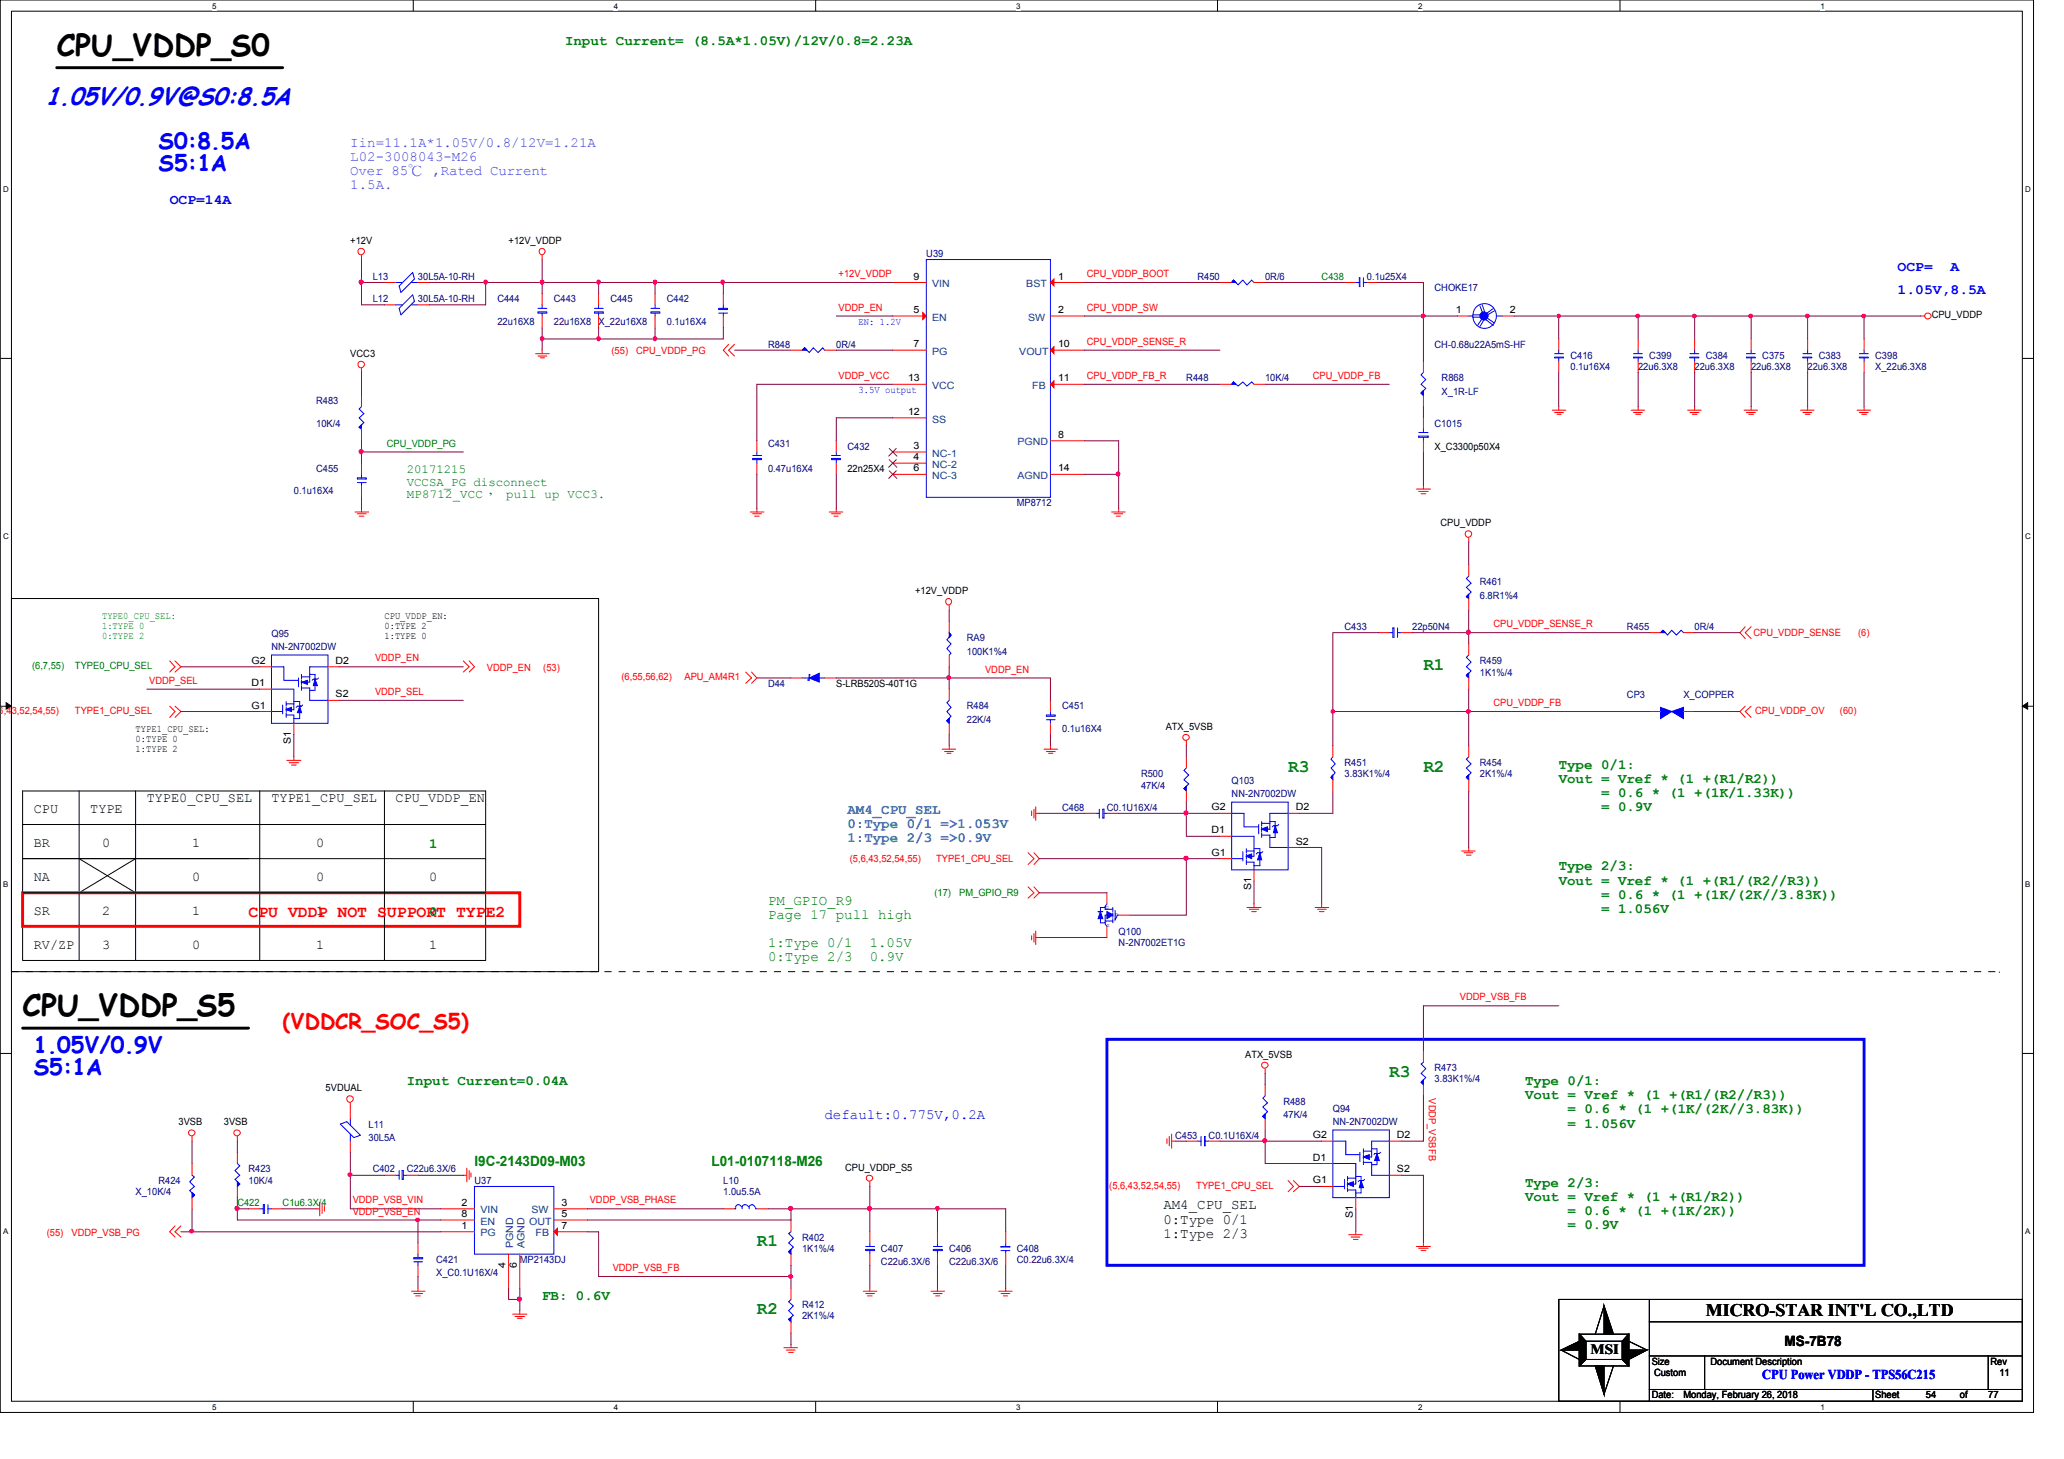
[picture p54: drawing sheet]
<svg xmlns="http://www.w3.org/2000/svg" width="297mm" height="210mm" viewBox="0 0 297 210" stroke-linecap="round" stroke-linejoin="round" font-family="sans-serif">
<defs><g id="words">
<g font-size="4.3">
<text x="8.2" y="8">CPU_VDDP_S0</text>
<text x="3.3" y="146.2">CPU_VDDP_S5</text>
</g>
<text font-size="3.6" fill="#00f" x="6.6" y="15.1">1.05V/0.9V@S0:8.5A</text>
<g font-size="3.2" fill="#00f">
<text x="22.8" y="21.4">S0:8.5A</text>
<text x="22.8" y="24.6">S5:1A</text>
<text x="4.9" y="151.5">1.05V/0.9V</text>
<text x="4.9" y="154.7">S5:1A</text>
</g>
<text font-size="3" fill="#f00" x="40.7" y="148.1">(VDDCR_SOC_S5)</text>
<g font-size="2.5" fill="#008000">
<text x="204.8" y="96.4">R1</text>
<text x="185.4" y="111">R3</text>
<text x="204.8" y="111">R2</text>
<text x="199.9" y="154.9">R3</text>
<text x="108.9" y="179.3">R1</text>
<text x="108.9" y="189.1">R2</text>
</g>
<text font-size="2.5" x="245.5" y="189.3">MICRO-STAR INT'L CO.,LTD</text>
<text font-size="2.4" fill="#f00" x="35.8" y="132">CPU VDDP NOT SUPPORT TYPE2</text>
<g font-size="2" fill="#008000">
<text x="81.3" y="6.5">Input Current= (8.5A*1.05V)/12V/0.8=2.23A</text>
<text x="224.3" y="110.6">Type 0/1:</text>
<text x="224.3" y="112.6">Vout = Vref * (1 +(R1/R2))</text>
<text x="230.4" y="114.6">= 0.6 * (1 +(1K/1.33K))</text>
<text x="230.4" y="116.7">= 0.9V</text>
<text x="61.8" y="122">1</text>
<text x="224.3" y="125.2">Type 2/3:</text>
<text x="61.8" y="131.7">0</text>
<text x="110.5" y="130.1">PM_GPIO_R9</text>
<text x="224.3" y="127.3">Vout = Vref * (1 +(R1/(R2//R3))</text>
<text x="230.4" y="129.3">= 0.6 * (1 +(1K/(2K//3.83K))</text>
<text x="230.4" y="131.3">= 1.056V</text>
<text x="110.5" y="132.2">Page 17 pull high</text>
<text x="110.5" y="136.2">1:Type 0/1</text>
<text x="125.2" y="136.2">1.05V</text>
<text x="110.5" y="138.3">0:Type 2/3</text>
<text x="125.2" y="138.3">0.9V</text>
<text x="58.5" y="156.1">Input Current=0.04A</text>
<text x="219.5" y="156.1">Type 0/1:</text>
<text x="219.5" y="158.2">Vout = Vref * (1 +(R1/(R2//R3))</text>
<text x="225.6" y="160.2">= 0.6 * (1 +(1K/(2K//3.83K))</text>
<text x="68.3" y="167.7">I9C-2143D09-M03</text>
<text x="102.4" y="167.7">L01-0107118-M26</text>
<text x="225.6" y="162.2">= 1.056V</text>
<text x="219.5" y="170.8">Type 2/3:</text>
<text x="219.5" y="172.8">Vout = Vref * (1 +(R1/R2))</text>
<text x="225.6" y="174.8">= 0.6 * (1 +(1K/2K))</text>
<text x="225.6" y="176.9">= 0.9V</text>
<text x="78" y="187">FB: 0.6V</text>
</g>
<g font-size="2" fill="#0080ff">
<text x="50.4" y="21.2">Iin=11.1A*1.05V/0.8/12V=1.21A</text>
<text x="50.4" y="23.2">L02-3008043-M26</text>
<text x="50.4" y="25.2">Over 85℃ ,Rated Current</text>
<text x="50.4" y="27.3">1.5A.</text>
</g>
<g font-size="2" fill="#00f">
<text x="24.4" y="29.3">OCP=14A</text>
<text x="273.1" y="39">OCP=</text>
<text x="280.7" y="39">A</text>
<text x="273.1" y="42.3">1.05V,8.5A</text>
<text x="118.7" y="161">default:0.775V,0.2A</text>
</g>
<g font-size="2" fill="#0080c0">
<text x="122" y="117.1">AM4_CPU_SEL</text>
<text x="122" y="119.1">0:Type 0/1 =&gt;1.053V</text>
<text x="122" y="121.2">1:Type 2/3 =&gt;0.9V</text>
</g>
<g font-size="2">
<text x="167.4" y="174">AM4_CPU_SEL</text>
<text x="167.4" y="176">0:Type 0/1</text>
<text x="167.4" y="178.1">1:Type 2/3</text>
<text x="228.9" y="194.7">MSI</text>
<text x="256.8" y="193.7">MS-7B78</text>
</g>
<g font-size="1.9">
<text x="4.9" y="117">CPU</text>
<text x="13" y="117">TYPE</text>
<text x="21.1" y="115.4">TYPE0_CPU_SEL</text>
<text x="39.1" y="115.4">TYPE1_CPU_SEL</text>
<text x="56.9" y="115.4">CPU_VDDP_EN</text>
<text x="4.9" y="121.9">BR</text>
<text x="14.7" y="121.9">0</text>
<text x="27.6" y="121.9">1</text>
<text x="45.5" y="121.9">0</text>
<text x="4.9" y="131.7">SR</text>
<text x="4.9" y="126.7">NA</text>
<text x="14.7" y="131.7">2</text>
<text x="27.6" y="126.7">0</text>
<text x="27.6" y="131.7">1</text>
<text x="45.5" y="131.7">1</text>
<text x="45.5" y="126.7">0</text>
<text x="61.8" y="126.7">0</text>
<text x="4.9" y="136.5">RV/ZP</text>
<text x="14.7" y="136.5">3</text>
<text x="27.6" y="136.5">0</text>
<text x="45.5" y="136.5">1</text>
<text x="61.8" y="136.5">1</text>
</g>
<text font-size="1.9" fill="#00f" x="253.6" y="198.4">CPU Power VDDP - TPS56C215</text>
<g font-size="1.8" fill="#008000">
<text x="58.5" y="68.1">20171215</text>
<text x="58.5" y="69.9">VCCSA_PG disconnect</text>
<text x="58.5" y="71.6">MP8712_VCC， pull up VCC3.</text>
</g>
<g font-size="1.4">
<text x="50.4" y="35.1">+12V</text>
<text x="73.2" y="35.1">+12V_VDDP</text>
<text x="131.4" y="40.2">9</text>
<text x="152.3" y="40.2">1</text>
<text x="131.4" y="45">5</text>
<text x="152.3" y="45">2</text>
<text x="209.5" y="45">1</text>
<text x="217.3" y="45">2</text>
<text x="278" y="45.8">CPU_VDDP</text>
<text x="50.4" y="51.3">VCC3</text>
<text x="131.4" y="50">7</text>
<text x="152.3" y="50">10</text>
<text x="130.7" y="54.9">13</text>
<text x="130.7" y="59.7">12</text>
<text x="152.3" y="54.9">11</text>
<text x="131.4" y="64.6">3</text>
<text x="152.3" y="63">8</text>
<text x="206.5" y="64.7">X_C3300p50X4</text>
<text x="122" y="67.9">22n25X4</text>
<text x="131.4" y="66.2">4</text>
<text x="131.4" y="67.8">6</text>
<text x="152.3" y="67.8">14</text>
<text x="207.3" y="75.7">CPU_VDDP</text>
<text x="55.3" y="89.1">CPU_VDDP_EN:</text>
<text x="131.7" y="85.4">+12V_VDDP</text>
<text x="36.2" y="95.5">G2</text>
<text x="48.3" y="95.5">D2</text>
<text x="55.3" y="90.5">0:TYPE 2</text>
<text x="55.3" y="91.9">1:TYPE 0</text>
<text x="36.2" y="98.7">D1</text>
<text x="36.2" y="101.9">G1</text>
<text x="48.3" y="100.3">S2</text>
<text x="120.4" y="98.8">S-LRB520S-40T1G</text>
<text x="19.5" y="105.3">TYPE1_CPU_SEL:</text>
<text x="19.5" y="106.8">0:TYPE 0</text>
<text x="41.9" y="107" transform="rotate(-90 41.9 107)">S1</text>
<text x="167.8" y="105">ATX_5VSB</text>
<text x="19.5" y="108.2">1:TYPE 2</text>
<text x="174.4" y="116.6">G2</text>
<text x="174.4" y="119.9">D1</text>
<text x="186.5" y="116.6">D2</text>
<text x="174.4" y="123.1">G1</text>
<text x="186.5" y="121.5">S2</text>
<text x="180" y="128.1" transform="rotate(-90 180 128.1)">S1</text>
<text x="179.2" y="152.1">ATX_5VSB</text>
<text x="25.7" y="161.9">3VSB</text>
<text x="32.2" y="161.9">3VSB</text>
<text x="46.9" y="157">5VDUAL</text>
<text x="188.9" y="163.7">G2</text>
<text x="188.9" y="167">D1</text>
<text x="201" y="163.7">D2</text>
<text x="66.4" y="173.5">2</text>
<text x="80.8" y="173.5">3</text>
<text x="121.6" y="168.4">CPU_VDDP_S5</text>
<text x="188.9" y="170.3">G1</text>
<text x="201" y="168.7">S2</text>
<text x="66.4" y="175.1">8</text>
<text x="66.4" y="176.8">1</text>
<text x="80.8" y="175.1">5</text>
<text x="80.8" y="176.8">7</text>
<text x="194.7" y="175.3" transform="rotate(-90 194.7 175.3)">S1</text>
<text x="72.8" y="182.4" transform="rotate(-90 72.8 182.4)">4</text>
<text x="74.4" y="182.4" transform="rotate(-90 74.4 182.4)">6</text>
<text x="237.7" y="196.3">Size</text>
<text x="238" y="198">Custom</text>
<text x="246.2" y="196.3">Document Description</text>
<text x="286.5" y="196.3">Rev</text>
<text x="287.7" y="198">11</text>
<text x="237.7" y="201.2">Date:</text>
<text x="242.3" y="201.2">Monday, February 26, 2018</text>
<text x="269.9" y="201.2">Sheet</text>
<text x="277.2" y="201.2">54</text>
<text x="282.1" y="201.2">of</text>
<text x="286.1" y="201.2">77</text>
</g>
<g font-size="1.4" fill="#000080">
<text x="53.6" y="40.3">L13</text>
<text x="60.2" y="40.3">30L5A-10-RH</text>
<text x="133.3" y="37">U39</text>
<text x="172.3" y="40.3">R450</text>
<text x="182.1" y="40.3">0R/6</text>
<text x="196.7" y="40.3">0.1u25X4</text>
<text x="206.5" y="41.9">CHOKE17</text>
<text x="53.6" y="43.5">L12</text>
<text x="60.2" y="43.5">30L5A-10-RH</text>
<text x="71.6" y="43.5">C444</text>
<text x="71.6" y="46.7">22u16X8</text>
<text x="79.7" y="43.5">C443</text>
<text x="79.7" y="46.7">22u16X8</text>
<text x="86.1" y="46.7">X_22u16X8</text>
<text x="87.8" y="43.5">C445</text>
<text x="96" y="43.5">C442</text>
<text x="96" y="46.7">0.1u16X4</text>
<text x="110.5" y="50">R848</text>
<text x="120.3" y="50">0R/4</text>
<text x="206.5" y="50">CH-0.68u22A5mS-HF</text>
<text x="226" y="51.6">C416</text>
<text x="226" y="53.3">0.1u16X4</text>
<text x="235.8" y="53.3">22u6.3X8</text>
<text x="237.4" y="51.6">C399</text>
<text x="243.9" y="53.3">22u6.3X8</text>
<text x="245.5" y="51.6">C384</text>
<text x="252" y="53.3">22u6.3X8</text>
<text x="253.6" y="51.6">C375</text>
<text x="260.1" y="53.3">22u6.3X8</text>
<text x="261.7" y="51.6">C383</text>
<text x="269.9" y="51.6">C398</text>
<text x="269.9" y="53.3">X_22u6.3X8</text>
<text x="45.5" y="58.2">R483</text>
<text x="170.7" y="54.9">R448</text>
<text x="182.1" y="54.9">10K/4</text>
<text x="207.5" y="54.9">R868</text>
<text x="207.5" y="56.8">X_1R-LF</text>
<text x="45.5" y="61.4">10K/4</text>
<text x="110.5" y="64.3">C431</text>
<text x="122" y="64.7">C432</text>
<text x="206.5" y="61.4">C1015</text>
<text x="42.3" y="71.1">0.1u16X4</text>
<text x="45.5" y="67.9">C455</text>
<text x="110.5" y="67.9">0.47u16X4</text>
<text x="146.3" y="72.8">MP8712</text>
<text x="213" y="84.2">R461</text>
<text x="213" y="86.1">6.8R1%4</text>
<text x="39.1" y="91.6">Q95</text>
<text x="39.1" y="93.6">NN-2N7002DW</text>
<text x="139.1" y="92.3">RA9</text>
<text x="139.1" y="94.2">100K1%4</text>
<text x="193.5" y="90.7">C433</text>
<text x="203.2" y="90.7">22p50N4</text>
<text x="213" y="95.5">R459</text>
<text x="234.1" y="90.7">R455</text>
<text x="243.9" y="90.7">0R/4</text>
<text x="110.5" y="98.8">D44</text>
<text x="213" y="97.2">1K1%/4</text>
<text x="234.1" y="100.4">CP3</text>
<text x="242.3" y="100.4">X_COPPER</text>
<text x="139.1" y="102">R484</text>
<text x="139.1" y="104">22K/4</text>
<text x="152.9" y="102">C451</text>
<text x="152.9" y="105.3">0.1u16X4</text>
<text x="164.2" y="111.8">R500</text>
<text x="164.2" y="113.5">47K/4</text>
<text x="177.2" y="112.8">Q103</text>
<text x="193.5" y="110.2">R451</text>
<text x="193.5" y="111.8">3.83K1%/4</text>
<text x="213" y="110.2">R454</text>
<text x="213" y="111.8">2K1%/4</text>
<text x="152.9" y="116.7">C468</text>
<text x="159.3" y="116.7">C0.1U16X/4</text>
<text x="177.2" y="114.7">NN-2N7002DW</text>
<text x="161" y="134.5">Q100</text>
<text x="161" y="136.1">N-2N7002ET1G</text>
<text x="206.5" y="154.1">R473</text>
<text x="206.5" y="155.7">3.83K1%/4</text>
<text x="184.7" y="158.9">R488</text>
<text x="184.7" y="160.9">47K/4</text>
<text x="191.8" y="159.9">Q94</text>
<text x="191.8" y="161.9">NN-2N7002DW</text>
<text x="53" y="162.2">L11</text>
<text x="53" y="164.2">30L5A</text>
<text x="169.1" y="163.8">C453</text>
<text x="173.9" y="163.8">C0.1U16X/4</text>
<text x="19.5" y="172">X_10K/4</text>
<text x="22.8" y="170.3">R424</text>
<text x="35.8" y="168.7">R423</text>
<text x="35.8" y="170.3">10K/4</text>
<text x="53.6" y="168.7">C402</text>
<text x="58.5" y="168.7">C22u6.3X/6</text>
<text x="68.3" y="170.3">U37</text>
<text x="104.1" y="170.3">L10</text>
<text x="104.1" y="172">1.0u5.5A</text>
<text x="115.4" y="178.5">R402</text>
<text x="62.8" y="181.7">C421</text>
<text x="62.8" y="183.6">X_C0.1U16X/4</text>
<text x="74.8" y="181.7">MP2143DJ</text>
<text x="115.4" y="180.1">1K1%/4</text>
<text x="126.8" y="180.1">C407</text>
<text x="126.8" y="182">C22u6.3X/6</text>
<text x="136.6" y="180.1">C406</text>
<text x="136.6" y="182">C22u6.3X/6</text>
<text x="146.3" y="180.1">C408</text>
<text x="146.3" y="181.7">C0.22u6.3X/4</text>
<text x="115.4" y="188.2">R412</text>
<text x="115.4" y="189.8">2K1%/4</text>
</g>
<g font-size="1.4" fill="#f00">
<text x="120.7" y="39.9">+12V_VDDP</text>
<text x="156.4" y="39.9">CPU_VDDP_BOOT</text>
<text x="120.7" y="44.7">VDDP_EN</text>
<text x="156.4" y="44.7">CPU_VDDP_SW</text>
<text x="88" y="51">(55)</text>
<text x="91.6" y="51">CPU_VDDP_PG</text>
<text x="156.4" y="49.6">CPU_VDDP_SENSE_R</text>
<text x="120.7" y="54.5">VDDP_VCC</text>
<text x="156.4" y="54.5">CPU_VDDP_FB_R</text>
<text x="188.9" y="54.5">CPU_VDDP_FB</text>
<text x="54" y="95.2">VDDP_EN</text>
<text x="214.9" y="90.3">CPU_VDDP_SENSE_R</text>
<text x="252.3" y="91.4">CPU_VDDP_SENSE</text>
<text x="267.4" y="91.4">(6)</text>
<text x="21.5" y="98.4">VDDP_SEL</text>
<text x="54" y="100">VDDP_SEL</text>
<text x="70.1" y="96.5">VDDP_EN</text>
<text x="78.2" y="96.5">(53)</text>
<text x="89.4" y="97.8">(6,55,56,62)</text>
<text x="98.5" y="97.8">APU_AM4R1</text>
<text x="141.8" y="96.8">VDDP_EN</text>
<text x="214.9" y="101.6">CPU_VDDP_FB</text>
<text x="-.5" y="102.7">,6,43,52,54,55)</text>
<text x="10.8" y="102.7">TYPE1_CPU_SEL</text>
<text x="252.6" y="102.7">CPU_VDDP_OV</text>
<text x="264.8" y="102.7">(60)</text>
<text x="122.3" y="124">(5,6,43,52,54,55)</text>
<text x="134.7" y="124">TYPE1_CPU_SEL</text>
<text x="210.1" y="143.9">VDDP_VSB_FB</text>
<text x="205.6" y="158" transform="rotate(90 205.6 158)">VDDP_VSBFB</text>
<text x="50.8" y="173.1">VDDP_VSB_VIN</text>
<text x="84.9" y="173.1">VDDP_VSB_PHASE</text>
<text x="159.6" y="171.1">(5,6,43,52,54,55)</text>
<text x="172.2" y="171.1">TYPE1_CPU_SEL</text>
<text x="6.7" y="177.8">(55)</text>
<text x="10.3" y="177.8">VDDP_VSB_PG</text>
<text x="50.8" y="174.8">VDDP_VSB_EN</text>
<text x="88.2" y="182.9">VDDP_VSB_FB</text>
</g>
<g font-size="1.4" fill="#004080">
<text x="134.2" y="41.3">VIN</text>
<text x="147.7" y="41.3">BST</text>
<text x="134.2" y="46.1">EN</text>
<text x="148" y="46.1">SW</text>
<text x="134.2" y="51.1">PG</text>
<text x="146.7" y="51.1">VOUT</text>
<text x="134.2" y="56">VCC</text>
<text x="148.5" y="56">FB</text>
<text x="134.2" y="60.8">SS</text>
<text x="134.2" y="65.7">NC-1</text>
<text x="146.4" y="64.1">PGND</text>
<text x="134.2" y="67.3">NC-2</text>
<text x="134.2" y="68.9">NC-3</text>
<text x="146.4" y="68.9">AGND</text>
<text x="69.1" y="174.6">VIN</text>
<text x="69.1" y="176.2">EN</text>
<text x="69.1" y="177.9">PG</text>
<text x="73.9" y="179.6" transform="rotate(-90 73.9 179.6)">PGND</text>
<text x="75.5" y="179.6" transform="rotate(-90 75.5 179.6)">AGND</text>
<text x="76.2" y="176.2">OUT</text>
<text x="76.5" y="174.6">SW</text>
<text x="77.1" y="177.9">FB</text>
</g>
<g font-size="1.4" fill="#008000">
<text x="190.2" y="40.3">C438</text>
<text x="55.7" y="64.3">CPU_VDDP_PG</text>
<text x="14.7" y="89.1">TYPE0_CPU_SEL:</text>
<text x="14.7" y="90.5">1:TYPE 0</text>
<text x="14.7" y="91.9">0:TYPE 2</text>
<text x="4.6" y="96.2">(6,7,55)</text>
<text x="10.8" y="96.2">TYPE0_CPU_SEL</text>
<text x="134.5" y="128.9">(17)</text>
<text x="138" y="128.9">PM_GPIO_R9</text>
<text x="34.2" y="173.6">C422</text>
<text x="40.7" y="173.6">C1u6.3X/4</text>
</g>
<g font-size="1.4" fill="#00f">
<text x="123.6" y="46.7">EN: 1.2V</text>
<text x="123.6" y="56.6">3.5V output</text>
</g>
<g font-size="1.1">
<text x="30.5" y="1.3">5</text>
<text x="88.3" y="1.3">4</text>
<text x="146.3" y="1.3">3</text>
<text x="204.1" y="1.3">2</text>
<text x="262" y="1.3">1</text>
<text x=".5" y="27.6">D</text>
<text x="291.5" y="27.6">D</text>
<text x=".5" y="77.6">C</text>
<text x="291.5" y="77.6">C</text>
<text x=".5" y="127.6">B</text>
<text x="291.5" y="127.6">B</text>
<text x=".5" y="177.5">A</text>
<text x="291.5" y="177.5">A</text>
<text x="30.5" y="202.9">5</text>
<text x="88.3" y="202.9">4</text>
<text x="146.3" y="202.9">3</text>
<text x="204.1" y="202.9">2</text>
<text x="262" y="202.9">1</text>
</g>
<g font-size=".8" fill="#00f">
<text x="159.1" y="130.8">D</text>
<text x="160.5" y="131.7">G</text>
<text x="159.3" y="133.4">S</text>
</g>
</g></defs>
<path d="M0 0h292.7v203.2h-292.7zM1.6 1.6h289.4v200h-289.4z" fill="none" stroke="#000" stroke-width=".14"/>
<g fill="#fff">
<path d="M30.5 .3h.6v1.2h-.6z"/>
<path d="M30.5 201.8h.6v1.3h-.6z"/>
</g>
<path d="M59.5 0v1.6M59.5 201.6v1.6" fill="none" stroke="#000" stroke-width=".14"/>
<g fill="#fff">
<path d="M88.3 .3h.6v1.2h-.6z"/>
<path d="M88.3 201.8h.6v1.3h-.6z"/>
</g>
<path d="M117.4 0v1.6M117.4 201.6v1.6" fill="none" stroke="#000" stroke-width=".14"/>
<g fill="#fff">
<path d="M146.3 .3h.6v1.2h-.6z"/>
<path d="M146.3 201.8h.6v1.3h-.6z"/>
</g>
<path d="M175.2 0v1.6M175.2 201.6v1.6" fill="none" stroke="#000" stroke-width=".14"/>
<g fill="#fff">
<path d="M204.1 .3h.6v1.2h-.6z"/>
<path d="M204.1 201.8h.6v1.3h-.6z"/>
</g>
<path d="M233.1 0v1.6M233.1 201.6v1.6" fill="none" stroke="#000" stroke-width=".14"/>
<g fill="#fff">
<path d="M262 .3h.6v1.2h-.6z"/>
<path d="M262 201.8h.6v1.3h-.6z"/>
<path d="M.5 26.6h.7v1.3h-.7z"/>
<path d="M291.5 26.6h.7v1.3h-.7z"/>
<path d="M.5 76.5h.7v1.3h-.7z"/>
<path d="M291.5 76.5h.7v1.3h-.7z"/>
</g>
<path d="M0 51.6h1.6M291 51.6h1.7" fill="none" stroke="#000" stroke-width=".14"/>
<g fill="#fff">
<path d="M.5 126.6h.6v1.2h-.6z"/>
<path d="M291.5 126.6h.6v1.2h-.6z"/>
</g>
<path d="M0 101.6h1.6M.9 101.1l.7 .5-.7 .4zM291 101.6h1.7M291 101.6l.8-.5v.9z" fill="none" stroke="#000" stroke-width=".14"/>
<path d="M.9 101.1l.7 .5-.7 .4zM291 101.6l.8-.5v.9z" fill="#000"/>
<g fill="#fff">
<path d="M.5 176.5h.6v1.3h-.6z"/>
<path d="M291.5 176.5h.6v1.3h-.6z"/>
</g>
<g fill="none" stroke="#000" stroke-width=".14">
<path d="M1.6 86.1h84.5v53.7h-84.5zM3.3 113.8h66.6v24.4h-66.6zM3.3 118.6h66.6M11.4 113.8v24.4M19.5 113.8v24.4M37.4 113.8v24.4M55.3 113.8v24.4M3.3 133.3h32.5M11.4 123.5l8.1 4.9M19.5 123.5l-8.1 4.9M35.8 123.5h-32.5h66.6M35.8 128.4h-32.5h66.6"/>
<path d="M0 151.6h1.6M291 151.6h1.7M224.3 186.9h66.7v14.7h-66.7zM224.7 194.2l2.6 1.4M224.7 194.2l2.6-1.2v1.2zM227.3 191.9h7.1v4.6h-7.1zM227.3 191.9l.9 1.1v2.6l-.9 .9zM227.3 191.9l.9 1.1M228.2 193h5.3v2.6h-5.3zM228.2 195.6l-.9 .9M229.6 196.5h1.2v4.1zM230.8 187.9l1.4 4h-1.4z"/>
<path d="M230.8 187.9l-1.2 4M232.2 196.5l-1.4 4.1M233.5 195.6l.9 .9M234.4 191.9v4.6l-.9-.9v-2.6zM234.4 191.9l-.9 1.1M234.4 194.2h2.6l-2.6 1.4zM234.4 193l2.6 1.2M237.4 190.2h53.6M237.4 186.9v14.7M237.4 199.9h53.6M237.4 195.1h53.6M245.3 195.1v4.8"/>
<path d="M269.5 199.9v1.7M286.1 195.1v4.8"/>
</g>
<path d="M1.6 139.8h286.1" fill="none" stroke="#000" stroke-width=".14" stroke-dasharray="1 1 1 1 1 1 1 1" stroke-linecap="butt"/>
<path d="M8.2 9.7h32.5M3.3 147.9h32.5" fill="none" stroke="#000" stroke-width=".42"/>
<path d="M3.3 128.4h71.5v4.9h-71.5z" fill="none" stroke="#f00" stroke-width=".42"/>
<path d="M159.3 149.5h109v32.5h-109z" fill="none" stroke="#00f" stroke-width=".42"/>
<g fill="none" stroke="#f00" stroke-width=".14">
<path d="M52 36.7v.6M78 36.7v.6M52 53v.6M77.1 50.9h1.9M77.4 51.2h1.3M77.8 51.5h.6M78 50.4v.5M104.9 49.5l-.8 .9 .8 .8M105.7 49.5l-.8 .9 .8 .8M128.5 40.6h4.8M223.4 59h1.9M223.7 59.4h1.3"/>
<path d="M224.1 59.6h.6M224.3 58.5v.5M234.7 59h2M235.1 59.4h1.2M235.4 59.6h.7M235.8 58.5v.5M242.9 59h1.9M243.2 59.4h1.3M243.5 59.6h.7M243.9 58.5v.5M251 59h1.9M251.3 59.4h1.3"/>
<path d="M251.7 59.6h.7M252 58.5v.5M259.1 59h2M259.5 59.4h1.2M259.8 59.6h.7M260.1 58.5v.5M267.3 59h1.9M267.6 59.4h1.3M267.9 59.6h.7M268.3 58.5v.5M276.4 45.5h.6M51.1 73.7h1.9"/>
<path d="M51.4 73.9h1.3M51.7 74.3h.7M52 73.2v.5M108 73.7h1.9M108.3 73.9h1.3M108.6 74.3h.7M108.9 73.2v.5M119.3 73.7h2M119.7 73.9h1.2M120 74.3h.6M120.4 73.2v.5M160 73.7h1.9"/>
<path d="M160.3 73.9h1.3M160.7 74.3h.5M161 73.2v.5M203.8 70.4h2.1M204.2 70.7h1.3M204.5 71h.7M204.9 69.9v.5M211.4 77.4v.6M24.4 95.1l.8 .8-.8 .8M25.2 95.1l.8 .8-.8 .8M66.7 95.1l.8 .8-.8 .8M67.5 95.1l.8 .8-.8 .8"/>
<path d="M107.3 96.7l.9 .8-.9 .8M108.2 96.7l.7 .8-.7 .8M136.6 87.1v.7M251.2 90.2l-.8 .8 .8 .9M252 90.2l-.8 .8 .8 .9M24.4 101.6l.8 .8-.8 .8M25.2 101.6l.8 .8-.8 .8M41.3 109.4h2M41.6 109.7h1.4M41.9 110.1h.7M42.3 108.9v.5M135.6 107.8h1.9"/>
<path d="M135.9 108.1h1.3M136.3 108.4h.6M136.6 107.3v.5M148.5 116.7v.7M148.8 116.4v1.3M149.1 117h.5M149.1 116.1v1.9M150.2 107.8h2M150.6 108.1h1.2M150.9 108.4h.6M151.2 107.3v.5M170.7 106.6v.7"/>
<path d="M251.2 101.6l-.8 .8 .8 .8M252 101.6l-.8 .8 .8 .8M148 122.7l.8 .8-.8 .9M148 127.6l.8 .8-.8 .8M148.5 134.6v.6M148.8 122.7l.8 .8-.8 .9M148.8 127.6l.8 .8-.8 .8M148.8 134.3v1.3M149.1 134.9h.5M149.1 133.9v2M179.5 130.6h2M179.8 130.8h1.3"/>
<path d="M180.1 131.2h.7M180.5 130.1v.5M189.3 130.6h1.9M189.6 130.8h1.3M189.9 131.2h.6M190.2 130.1v.5M210.4 122.4h1.9M210.7 122.7h1.3M211 123h.7M211.4 121.9v.5M50.4 158.7v.6M182.1 153.8v.6"/>
<path d="M25.2 176.4l-.8 .8 .8 .8M26 176.4l-.8 .8 .8 .8M27.6 163.5v.7M34.2 163.5v.7M45.5 173.9h.5M46 173v1.9M46.4 173.3v1.3M46.7 173.6v.6M66.7 169.1h.5M67.2 168.1v1.9M67.5 168.4v1.3M67.8 168.7v.6"/>
<path d="M125.2 170v.7M167.9 163.8v.7M168.3 163.5v1.3M168.6 164.2h.5M168.6 163.2v2M185.4 169.8l.7 .9-.7 .8M186.1 169.8l.9 .9-.9 .8M194.1 177.6h1.9M194.4 178h1.3M194.8 178.3h.7M195.1 177.2v.4M203.8 179.3h2.1"/>
<path d="M204.2 179.6h1.3M204.5 179.9h.7M204.9 178.8v.5M59.2 185.8h2M59.6 186.1h1.2M59.8 186.4h.7M60.2 185.3v.5M73.8 189.1h2M74.1 189.4h1.4M74.5 189.7h.6M74.8 188.6v.5M112.8 193.9h2"/>
<path d="M113.2 194.2h1.2M113.5 194.6h.7M113.8 193.5v.4M124.2 185.8h2M124.6 186.1h1.3M124.8 186.4h.7M125.2 185.3v.5M134 185.8h1.9M134.3 186.1h1.3M134.7 186.4h.6M134.9 185.3v.5M143.7 185.8h2"/>
<path d="M144.1 186.1h1.2M144.4 186.4h.6M144.7 185.3v.5"/>
<circle cx="52" cy="36.2" r=".48"/>
<circle cx="78" cy="36.2" r=".45"/>
<circle cx="52" cy="52.4" r=".48"/>
<circle cx="277.5" cy="45.5" r=".45"/>
<circle cx="211.3" cy="76.8" r=".48"/>
<circle cx="136.5" cy="86.6" r=".45"/>
<circle cx="170.7" cy="106.1" r=".45"/>
<circle cx="50.4" cy="158.1" r=".48"/>
<circle cx="182" cy="153.2" r=".45"/>
<circle cx="27.6" cy="163" r=".45"/>
<circle cx="34.1" cy="163" r=".45"/>
<circle cx="125.1" cy="169.5" r=".45"/>
</g>
<g fill="#000">
<path d="M224.7 194.2l2.6-1.2v1.2zM230.8 187.9l1.4 4h-1.4zM234.4 194.2h2.6l-2.6 1.4zM229.6 196.5h1.2v4.1z"/>
<path d="M227.3 191.9l.9 1.1v2.6l-.9 .9z" fill-rule="evenodd"/>
<path d="M227.3 191.9l.9 1.1v2.6l-.9 .9z" fill-rule="evenodd"/>
<path d="M227.3 191.9l.9 1.1v2.6l-.9 .9z" fill-rule="evenodd"/>
<path d="M234.4 191.9v4.6l-.9-.9v-2.6z" fill-rule="evenodd"/>
<path d="M234.4 191.9v4.6l-.9-.9v-2.6z" fill-rule="evenodd"/>
<path d="M234.4 191.9v4.6l-.9-.9v-2.6z" fill-rule="evenodd"/>
</g>
<path d="M133.3 37.3h17.9v34.2h-17.9z" fill="none" stroke="#00f" stroke-width=".14"/>
<path d="M132.8 45l.5 .5-.5 .5z" fill="#f00"/>
<path d="M128.5 45.5h4.8M128.5 50.4h4.8M128.5 55.3h4.8M132.8 45l.5 .5-.5 .5zM128.5 60.1h4.8M128.5 65h4.8M128.5 66.6h4.8M128.5 68.2h4.8" fill="none" stroke="#f00" stroke-width=".14"/>
<path d="M128 64.5l1.1 1.1M128 66.1l1.1 1.1M128 67.7l1.1 1.1M129 64.5l-1.1 1.1M129 66.1l-1.1 1.1M129 67.7l-1.1 1.1" fill="none" stroke="#804000" stroke-width=".14"/>
<path d="M151.2 40.6l.5-.5v1z" fill="#f00"/>
<path d="M151.2 40.6l.5-.5v1zM151.2 40.6h4.9M151.2 45.5h4.9" fill="none" stroke="#f00" stroke-width=".14"/>
<path d="M151.2 50.4l.5-.5v1z" fill="#f00"/>
<path d="M151.2 50.4l.5-.5v1zM151.2 50.4h4.9" fill="none" stroke="#f00" stroke-width=".14"/>
<path d="M151.2 55.3l.5-.5v1z" fill="#f00"/>
<path d="M151.2 55.3l.5-.5v1zM151.2 55.3h4.9M151.2 63.4h4.9M151.2 68.2h4.9M156.1 117h1.6M159.3 117h1.7M50.4 159.3v1.7M50.4 164.2v1.6" fill="none" stroke="#f00" stroke-width=".14"/>
<path d="M116.5 97.2v-.2v.9h-.2v-.2M157.7 117h.5M158.2 116.4v1.3M158.7 116.4h.2v1.3h-.2zM158.9 117h.4M49 161.7l.9-.3 2 1.9-1 .4zM50.4 161h.1M50.4 161v.9M50.4 163.2v1" fill="none" stroke="#00f" stroke-width=".14"/>
<path d="M116.5 97.5l1.4-.6v1.2z" fill="#00f"/>
<path d="M115.4 97.5h1.1M116.5 97.5l1.4-.6v1.2zM117.9 97.5h.8M68.3 170.7h11.4v9.7h-11.4z" fill="none" stroke="#00f" stroke-width=".14"/>
<path d="M113.8 97.5h1.6M118.7 97.5h1.7M63.5 173.9h4.8M63.5 175.5h4.8M63.5 177.2h4.8M79.7 173.9h4.8M79.7 175.5h4.8" fill="none" stroke="#f00" stroke-width=".14"/>
<path d="M80.2 176.7v1l-.5-.5z" fill="#f00"/>
<path d="M79.7 177.2h4.8M80.2 176.7v1l-.5-.5zM73.2 180.4v4.9M74.8 180.4v4.9" fill="none" stroke="#f00" stroke-width=".14"/>
<path d="M52 58.5l-.3 .3 .7 .7-.7 .6 .7 .7-.7 .7 .3 .2" fill="none" stroke="#00f" stroke-width=".14"/>
<path d="M51.7 61.5l.3-.4v.6l-.3-.2 .3-.4z" fill-rule="evenodd" fill="#00f"/>
<path d="M51.7 61.5l.3-.4v.6l-.3-.2 .3-.4z" fill="none" stroke="#00f" stroke-width=".14"/>
<path d="M52 56.9v1.6M52 61.7v1.7" fill="none" stroke="#f00" stroke-width=".14"/>
<path d="M239 101.8l1.6 .6-1.6 1z" fill="#00f"/>
<path d="M239 101.8l1.6 .6-1.6 1z" fill="none" stroke="#00f" stroke-width=".14"/>
<path d="M240.6 102.4l1.7-.6v1.6z" fill="#00f"/>
<path d="M240.6 102.4l1.7-.6v1.6zM113.8 177.2l-.3 .3 .7 .6-.7 .7 .7 .6-.7 .7 .3 .3" fill="none" stroke="#00f" stroke-width=".14"/>
<path d="M237.4 102.4h1.6M242.3 102.4h1.6" fill="none" stroke="#f00" stroke-width=".14"/>
<path d="M113.8 179.8v.6l-.3-.3z" fill-rule="evenodd" fill="#00f"/>
<path d="M113.8 179.8v.6l-.3-.3zM113.8 186.9l-.3 .4 .7 .6-.7 .7 .7 .6-.7 .6 .3 .4" fill="none" stroke="#00f" stroke-width=".14"/>
<path d="M113.8 175.5v1.7M113.8 180.4v1.6" fill="none" stroke="#f00" stroke-width=".14"/>
<path d="M113.5 189.8l.3-.2v.6l-.3-.4 .3-.2z" fill-rule="evenodd" fill="#00f"/>
<path d="M115.4 50.4l.4-.4 .7 .7 .6-.7 .6 .7 .7-.7 .3 .4M113.5 189.8l.3-.2v.6l-.3-.4 .3-.2z" fill="none" stroke="#00f" stroke-width=".14"/>
<path d="M113.8 190.2v1.6M113.8 185.3v1.6" fill="none" stroke="#f00" stroke-width=".14"/>
<path d="M115.8 50l.3 .4h-.7l.4-.4 .3 .4z" fill-rule="evenodd" fill="#00f"/>
<path d="M56.9 43.9h1M59.2 43.9h1M59.4 42.4l.2 1-1.9 1.9-.3-.9zM60.2 43.9h.1M115.8 50l.3 .4h-.7l.4-.4 .3 .4zM211.4 94.2l-.4 .4 .7 .7-.7 .6 .7 .6-.7 .7 .4 .3M172.3 164.2h.5M172.8 163.5v1.3M173.4 163.5v1.3zM173.4 164.2h.5" fill="none" stroke="#00f" stroke-width=".14"/>
<path d="M55.3 43.9h1.6M60.2 43.9h1.6M113.8 50.4h1.6M118.7 50.4h1.7M170.7 164.2h1.6M173.9 164.2h1.7" fill="none" stroke="#f00" stroke-width=".14"/>
<path d="M211 97.2l.4-.3v.6l-.4-.3 .4-.3z" fill-rule="evenodd" fill="#00f"/>
<path d="M211 97.2l.4-.3v.6l-.4-.3 .4-.3zM170.7 110.5l-.3 .3 .7 .7-.7 .7 .7 .6-.7 .7 .3 .3" fill="none" stroke="#00f" stroke-width=".14"/>
<path d="M211.4 97.5v1.6M211.4 92.6v1.6" fill="none" stroke="#f00" stroke-width=".14"/>
<path d="M170.4 113.5l.3-.4v.7l-.3-.3 .3-.4z" fill-rule="evenodd" fill="#00f"/>
<g fill="none" stroke="#00f" stroke-width=".14">
<path d="M199.9 91h.5M200.4 90.3h.2v1.4h-.2zM201.1 90.3v1.4M201.1 91h.5M211.4 82.9l-.4 .3 .7 .7-.7 .6 .7 .7-.7 .7 .4 .2M170.4 113.5l.3-.4v.7l-.3-.3 .3-.4zM37.4 173.9h.5M37.9 173.3h.2v1.3h-.2zM38.6 173.3v1.3M38.6 173.9h.5M124.6 179.8h1.3v.1h-1.3zM124.6 179.3h1.3"/>
<path d="M125.2 179.9v.5M125.2 178.8v.5"/>
</g>
<path d="M198.3 91h1.6M201.6 91h1.6M170.7 113.8v1.6M170.7 108.9v1.6M35.8 173.9h1.6M39.1 173.9h1.6M125.2 177.2v1.6M125.2 180.4v1.6" fill="none" stroke="#f00" stroke-width=".14"/>
<path d="M211 85.9l.4-.4v.6l-.4-.2 .4-.4z" fill-rule="evenodd" fill="#00f"/>
<path d="M211 85.9l.4-.4v.6l-.4-.2 .4-.4zM204.9 152.8l-.4 .3 .7 .7-.7 .6 .7 .6-.7 .7 .4 .3" fill="none" stroke="#00f" stroke-width=".14"/>
<path d="M211.4 86.1v1.7M211.4 81.3v1.6" fill="none" stroke="#f00" stroke-width=".14"/>
<path d="M204.5 155.7l.4-.3v.6l-.4-.3 .4-.3z" fill-rule="evenodd" fill="#00f"/>
<path d="M204.5 155.7l.4-.3v.6l-.4-.3 .4-.3z" fill="none" stroke="#00f" stroke-width=".14"/>
<path d="M204.9 156v1.7M204.9 151.1v1.7" fill="none" stroke="#f00" stroke-width=".14"/>
<path d="M179.4 123.2l.7-.3v.6z" fill-rule="evenodd" fill="#00f"/>
<g fill="none" stroke="#00f" stroke-width=".14">
<path d="M177.3 117h1.7v2h2.1M183.5 118.2v2.3M177.3 123.5h1.6M177.3 120.3h3.2v2.1M178.9 122.5v1.4M179.4 122.4h1.1M179.4 124h1.1M179.4 123.2l.7-.3v.6zM179.4 122.9v.6M179.4 123.7v.7M179.4 122.1v.6M180.5 122.1h.8v2.4h-.8"/>
<path d="M180.5 122.4v.8h-.4M181.6 122.7h-.6l-.2 .2M182.8 120.1v1.8"/>
</g>
<path d="M181.6 119.3l.8-.3v.6z" fill-rule="evenodd" fill="#00f"/>
<path d="M181.1 118.6v1.4M181.6 119.3l.8-.3v.6zM181.6 119v.6M181.6 118.2v.6M181.6 119.8v.7M182.8 117v2.3h-.4M182.8 118.2h.7M183.3 118.8l-.2 .2M181.6 120.1h1.2M182.8 120.5h.7" fill="none" stroke="#00f" stroke-width=".14"/>
<path d="M183.5 118.8l.4 1h-.6l.2-1h.2z" fill-rule="evenodd" fill="#00f"/>
<path d="M181.6 118.5h1.2M183.5 118.8l.4 1h-.6l.2-1h.2zM184 118.6l-.1 .2h-.6" fill="none" stroke="#00f" stroke-width=".14"/>
<path d="M181.3 122.7l.3 1h-.6l.3-1h.2z" fill-rule="evenodd" fill="#00f"/>
<path d="M177.3 55.3l.2-.4 .7 .6 .7-.6 .6 .6 .6-.6 .4 .4M177.3 115.4h8.1v9.7h-8.1zM182.8 117h2.6M180.5 124v1.1M181.3 122.7l.3 1h-.6l.3-1h.2zM181.7 122.5l-.1 .2M182.8 121.9h2.6" fill="none" stroke="#00f" stroke-width=".14"/>
<path d="M175.6 117h1.7M185.4 117h1.6M175.6 120.3h1.7M175.6 123.5h1.7M180.5 125.1v1.6M185.4 121.9h1.6" fill="none" stroke="#f00" stroke-width=".14"/>
<path d="M177.5 54.9l.3 .4h-.5l.2-.4 .3 .4z" fill-rule="evenodd" fill="#00f"/>
<path d="M177.5 54.9l.3 .4h-.5l.2-.4 .3 .4zM158 131.2h.7M158.4 132.8h.6M158.4 130.6h.6M159 132.5h1.1M159.3 130.1l-.3 .3v.4h1.1M159.3 131.7h-.3v1.2l.3 .4M160.1 130.6v.6M160.1 132.2v.6M160.5 131v1.3l.3-.6h.2" fill="none" stroke="#00f" stroke-width=".14"/>
<path d="M175.6 55.3h1.7M180.5 55.3h1.6" fill="none" stroke="#f00" stroke-width=".14"/>
<path d="M159.3 131.2l.8 .5-.8 .5z" fill-rule="evenodd" fill="#00f"/>
<path d="M159.3 131.2l.8 .5-.8 .5zM160.1 131.3v.7" fill="none" stroke="#00f" stroke-width=".14"/>
<path d="M158 131.2h.4l.3 1h-.7l.4-1z" fill-rule="evenodd" fill="#00f"/>
<path d="M59.4 39.2l.2 .9-1.9 2-.3-1zM56.9 40.6h1M59.2 40.6h1M60.2 40.6h.1M239 91l.3-.3 .7 .7 .6-.7 .7 .7 .6-.7 .4 .3M158 131.2h.4l.3 1h-.7l.4-1zM158 131.2h.7M158.4 130.6v2.2M134.3 179.8h1.3v.1h-1.3zM134.3 179.3h1.3M134.9 179.9v.5M134.9 178.8v.5" fill="none" stroke="#00f" stroke-width=".14"/>
<path d="M55.3 40.6h1.6M60.2 40.6h1.6M159.3 128.4v1.7M159.3 133.3v1.6M161 131.7h1.6M134.9 177.2v1.6M134.9 180.4v1.6" fill="none" stroke="#f00" stroke-width=".14"/>
<path d="M239.3 90.7l.4 .3h-.7l.3-.3 .4 .3z" fill-rule="evenodd" fill="#00f"/>
<g fill="none" stroke="#00f" stroke-width=".14">
<path d="M77.4 44.9h1.3v.1h-1.3zM77.4 44.4h1.3M78 45v.5M78 43.9v.5M93.7 44.4h1.3M93.7 44.9h1.3v.1h-1.3zM94.3 45v.5M94.3 43.9v.5M119.7 66h1.2v.1h-1.2zM119.7 65.5h1.2M120.4 66.1v.5M120.4 65v.5"/>
<path d="M239.3 90.7l.4 .3h-.7l.3-.3 .4 .3zM136.6 100.8l-.3 .3 .6 .7-.6 .6 .6 .6-.6 .7 .3 .4M105.9 173.7v.2h-.2M105.9 173.7a.43 .43 0 0 1 .4-.4 .43 .43 0 0 1 .4 .4M106.8 173.7a.49 .49 0 0 1 .5-.4 .49 .49 0 0 1 .4 .4M106.8 173.7v.2M107.8 173.7a.43 .43 0 0 1 .4-.4 .43 .43 0 0 1 .5 .4M107.8 173.7v.2M108.8 173.7v.2h.1"/>
</g>
<path d="M78 45.5v1.7M78 42.2v1.7M94.3 45.5v1.7M94.3 42.2v1.7M120.4 66.6v1.6M120.4 63.4v1.6M237.4 91h1.6M242.3 91h1.6M104.1 173.9h1.6M108.9 173.9h1.6" fill="none" stroke="#f00" stroke-width=".14"/>
<path d="M136.3 103.7l.3-.3v.7l-.3-.4 .3-.3z" fill-rule="evenodd" fill="#00f"/>
<g fill="none" stroke="#00f" stroke-width=".14">
<path d="M85.6 44.9h1.2v.1h-1.2zM85.6 44.4h1.2M86.1 45v.5M86.1 43.9v.5M223.7 51.4h1.3v.1h-1.3zM223.7 50.9h1.3M224.3 51.5v.5M224.3 50.4v.5M108.3 65.5h1.3M108.3 66h1.3v.1h-1.3zM108.9 66.1v.5M108.9 65v.5"/>
<path d="M204.2 62.7h1.3v.2h-1.3zM204.2 62.2h1.3M204.9 62.9v.5M204.9 61.7v.5M136.3 103.7l.3-.3v.7l-.3-.4 .3-.3zM59.6 180.9h1.2v.2h-1.2zM59.6 181.5h1.2M60.2 180.4v.5M60.2 181.5v.5"/>
</g>
<path d="M86.1 45.5v1.7M86.1 42.2v1.7M224.3 52v1.6M224.3 48.8v1.6M108.9 66.6v1.6M108.9 63.4v1.6M204.9 63.4v1.6M204.9 60.1v1.6M136.6 99.1v1.7M136.6 104.1v1.6M60.2 178.8v1.6M60.2 182v1.6" fill="none" stroke="#f00" stroke-width=".14"/>
<path d="M193.9 170.4l.9-.4v.7z" fill-rule="evenodd" fill="#00f"/>
<g fill="none" stroke="#00f" stroke-width=".14">
<path d="M191.8 164.2h1.9v1.9h2M191.8 170.7h1.7M191.8 167.4h3.3v2.1M193.5 169.7v1.3M193.9 170.4l.9-.4v.7zM193.9 170v.7M193.9 170.9v.6M193.9 169.3v.5M193.9 169.5h1.2M193.9 171.2h1.2M195.1 169.3h.8v2.3h-.8M195.1 169.5v.9h-.3"/>
<path d="M196.2 169.8h-.6l-.1 .2M197.4 167.2v1.9M198.2 165.3v2.3"/>
</g>
<path d="M196.2 166.5l.9-.4v.7z" fill-rule="evenodd" fill="#00f"/>
<path d="M195.7 165.8v1.3M196.2 166.5l.9-.4v.7zM196.2 166.1v.7M196.2 165.3v.7M196.2 167v.6M196.2 167.2h1.2M197.4 167.6h.8M197.4 164.2v2.3h-.3M197.4 165.3h.8M197.8 166l-.1 .1" fill="none" stroke="#00f" stroke-width=".14"/>
<path d="M198.2 166l.3 1h-.7l.4-1h.1z" fill-rule="evenodd" fill="#00f"/>
<path d="M196.2 165.6h1.2M198.2 166l.3 1h-.7l.4-1h.1zM198.7 165.8l-.2 .2h-.7" fill="none" stroke="#00f" stroke-width=".14"/>
<path d="M195.9 169.8l.3 1.1h-.6l.3-1.1h.1z" fill-rule="evenodd" fill="#00f"/>
<g fill="none" stroke="#00f" stroke-width=".14">
<path d="M103.4 45h1.3M103.4 44.4h1.3v.1h-1.3zM104.1 43.9v.5M104.1 45v.5M235.1 51.4h1.2v.1h-1.2zM235.1 50.9h1.2M235.8 51.5v.5M235.8 50.4v.5M211.4 108.9l-.4 .3 .7 .7-.7 .6 .7 .7-.7 .6 .4 .4M191.8 162.6h8.1v9.7h-8.1zM195.1 171.2v1.1M195.9 169.8l.3 1.1h-.6l.3-1.1h.1z"/>
<path d="M196.4 169.7l-.2 .1M197.4 164.2h2.5M197.4 169.1h2.5"/>
</g>
<path d="M104.1 42.2v1.7M104.1 45.5v1.7M235.8 52v1.6M235.8 48.8v1.6M190.2 164.2h1.6M190.2 167.4h1.6M190.2 170.7h1.6M195.1 172.3v1.6M199.9 169.1h1.7M199.9 164.2h1.7" fill="none" stroke="#f00" stroke-width=".14"/>
<path d="M211 111.8l.4-.3v.7l-.4-.4 .4-.3z" fill-rule="evenodd" fill="#00f"/>
<path d="M195.6 40h.1v1.2h-.1zM196.2 40v1.2M177.3 40.6l.2-.3 .7 .7 .7-.7 .6 .7 .6-.7 .4 .3M195.1 40.6h.5M196.2 40.6h.5M243.2 51.4h1.3v.1h-1.3zM243.2 50.9h1.3M243.9 51.5v.5M243.9 50.4v.5M211 111.8l.4-.3v.7l-.4-.4 .4-.3z" fill="none" stroke="#00f" stroke-width=".14"/>
<path d="M193.5 40.6h1.6M196.7 40.6h1.6M243.9 52v1.6M243.9 48.8v1.6M211.4 112.2v1.6M211.4 107.3v1.6" fill="none" stroke="#f00" stroke-width=".14"/>
<path d="M177.5 40.3l.3 .3h-.5l.2-.3 .3 .3z" fill-rule="evenodd" fill="#00f"/>
<path d="M177.5 40.3l.3 .3h-.5l.2-.3 .3 .3zM27.6 169.1l.4 .2-.7 .7 .7 .7-.7 .6 .7 .7-.4 .3" fill="none" stroke="#00f" stroke-width=".14"/>
<path d="M175.6 40.6h1.7M180.5 40.6h1.6" fill="none" stroke="#f00" stroke-width=".14"/>
<path d="M27.6 171.6l.4 .4-.4 .3v-.7l.4 .4z" fill-rule="evenodd" fill="#00f"/>
<path d="M27.6 171.6l.4 .4-.4 .3v-.7l.4 .4z" fill="none" stroke="#00f" stroke-width=".14"/>
<path d="M27.6 172.3v1.6M27.6 167.4v1.7" fill="none" stroke="#f00" stroke-width=".14"/>
<circle cx="213.6" cy="45.5" r=".59" fill="#00f"/>
<g fill="none" stroke="#00f" stroke-width=".14">
<path d="M211.4 45.5h.6M212 45.3h1M212 45.6h1M212.4 44.2a1.73 1.73 0 0 1 2.5 0 1.73 1.73 0 0 1 0 2.5 1.73 1.73 0 0 1-2.5 0 1.92 1.92 0 0 1 0-2.5zM213 44l.3 .9M213.3 43.9l.4 1M213.3 45.8l-.7 1M213.5 46.1l-.5 .9M213.8 46l1.1 .8M214.1 45.8l1 .7M214.9 44.4l-.9 .6M215.1 44.7l-1 .6"/>
<path d="M215.4 45.5h.8M251.3 51.4h1.3v.1h-1.3zM251.3 50.9h1.3M252 51.5v.5M252 50.4v.5M150.6 102.9h1.2v.1h-1.2zM150.6 103.5h1.2M151.2 102.4v.5M151.2 103.5v.6M182.1 157.7l-.4 .3 .7 .7-.7 .6 .7 .6-.7 .7 .4 .4M144.1 179.3h1.2v.1h-1.2zM144.1 179.9h1.2"/>
<path d="M144.7 178.8v.5M144.7 179.9v.5"/>
<circle cx="213.6" cy="45.5" r=".59"/>
</g>
<path d="M209.8 45.5h1.6M216.2 45.5h1.7M252 52v1.6M252 48.8v1.6M151.2 100.8v1.6M151.2 104.1v1.6M144.7 177.2v1.6M144.7 180.4v1.6" fill="none" stroke="#f00" stroke-width=".14"/>
<path d="M181.7 160.6l.4-.3v.7l-.4-.4 .4-.3z" fill-rule="evenodd" fill="#00f"/>
<path d="M259.5 51.4h1.2v.1h-1.2zM259.5 50.9h1.2M260.1 51.5v.5M260.1 50.4v.5M181.7 160.6l.4-.3v.7l-.4-.4 .4-.3z" fill="none" stroke="#00f" stroke-width=".14"/>
<path d="M260.1 52v1.6M260.1 48.8v1.6M182.1 156v1.7M182.1 161v1.6" fill="none" stroke="#f00" stroke-width=".14"/>
<path d="M41.2 102.1l.7-.3v.6z" fill-rule="evenodd" fill="#00f"/>
<g fill="none" stroke="#00f" stroke-width=".14">
<path d="M39.1 95.9h1.7v2h2.2M39.1 99.1h3.2v2.2M44.6 99v1.8M45.3 97v2.3M39.1 102.4h1.6M40.7 101.4v1.3M41.2 101.3h1.1M41.2 102.9h1.1M41.2 102.1l.7-.3v.6zM41.2 101.8v.6M41.2 102.5v.7M41.2 100.9v.7"/>
<path d="M42.3 100.9h.8v2.5h-.8M42.3 101.3v.8h-.4M43.4 101.6h-.6l-.2 .2"/>
</g>
<path d="M43.4 98.1l.8-.2v.6z" fill-rule="evenodd" fill="#00f"/>
<path d="M43 97.5v1.3M43.4 98.1l.8-.2v.6zM43.4 97.9v.6M43.4 97v.7M43.4 98.6v.7M43.4 99h1.2M44.6 99.3h.7M44.6 95.9v2.2h-.4M44.6 97h.7M45.1 97.7l-.2 .2" fill="none" stroke="#00f" stroke-width=".14"/>
<path d="M45.3 97.7l.4 .9h-.6l.2-.9h.2z" fill-rule="evenodd" fill="#00f"/>
<path d="M43.4 97.4h1.2M45.3 97.7l.4 .9h-.6l.2-.9h.2zM45.8 97.5l-.1 .2h-.6" fill="none" stroke="#00f" stroke-width=".14"/>
<path d="M43.1 101.6l.3 .9h-.6l.3-.9h.2z" fill-rule="evenodd" fill="#00f"/>
<path d="M39.1 94.2h8.1v9.9h-8.1zM44.6 95.9h2.6M136.6 91l.3 .4-.6 .6 .6 .6-.6 .7 .6 .7-.3 .2M42.3 102.9v1.2M43.1 101.6l.3 .9h-.6l.3-.9h.2zM43.6 101.4l-.2 .2M44.6 100.8h2.6M56.9 169.1h.5M57.4 168.4v1.3M57.9 168.4h.1v1.3h-.1zM58 169.1h.5" fill="none" stroke="#00f" stroke-width=".14"/>
<path d="M37.4 95.9h1.7M37.4 99.1h1.7M47.2 95.9h1.6M37.4 102.4h1.7M42.3 104.1v1.6M47.2 100.8h1.6M55.3 169.1h1.6M58.5 169.1h1.7" fill="none" stroke="#f00" stroke-width=".14"/>
<path d="M136.6 91l.3 .4-.3 .3 .3-.3-.3 .3z" fill-rule="evenodd" fill="#00f"/>
<path d="M204.9 53.6l-.4 .3 .7 .7-.7 .7 .7 .6-.7 .7 .4 .3M267.6 51.4h1.3v.1h-1.3zM267.6 50.9h1.3M268.3 51.5v.5M268.3 50.4v.5M136.6 91l.3 .4-.3 .3 .3-.3-.3 .3z" fill="none" stroke="#00f" stroke-width=".14"/>
<path d="M268.3 52v1.6M268.3 48.8v1.6M136.6 89.4v1.6M136.6 94.2v1.7" fill="none" stroke="#f00" stroke-width=".14"/>
<path d="M204.5 56.6l.4-.4v.7l-.4-.3 .4-.4z" fill-rule="evenodd" fill="#00f"/>
<path d="M204.5 56.6l.4-.4v.7l-.4-.3 .4-.4zM34.2 167.4l.3 .3-.7 .7 .7 .7-.7 .6 .7 .7-.3 .3" fill="none" stroke="#00f" stroke-width=".14"/>
<path d="M204.9 56.9v1.6M204.9 52v1.6" fill="none" stroke="#f00" stroke-width=".14"/>
<path d="M34.2 170l.3 .4-.3 .3v-.7l.3 .4z" fill-rule="evenodd" fill="#00f"/>
<path d="M51.4 68.8h1.3v.1h-1.3zM51.4 69.4h1.3M52 68.2v.6M52 69.4v.5M191.8 108.9l-.2 .3 .6 .7-.6 .6 .6 .7-.6 .6 .2 .4M34.2 170l.3 .4-.3 .3v-.7l.3 .4z" fill="none" stroke="#00f" stroke-width=".14"/>
<path d="M52 66.6v1.6M52 69.9v1.6M34.2 170.7v1.6M34.2 165.8v1.6" fill="none" stroke="#f00" stroke-width=".14"/>
<path d="M191.8 111.5v.7l-.2-.4z" fill-rule="evenodd" fill="#00f"/>
<path d="M191.8 111.5v.7l-.2-.4z" fill="none" stroke="#00f" stroke-width=".14"/>
<path d="M191.8 112.2v1.6M191.8 107.3v1.6" fill="none" stroke="#f00" stroke-width=".14"/>
<path d="M21.1 99.1h16.3M26 95.9h11.4M48.8 95.9h17.9M26 102.4h11.4M42.3 105.7v3.2M48.8 100.8h17.9M34.2 172.3v1.6" fill="none" stroke="#800040" stroke-width=".14"/>
<circle cx="34.1" cy="173.9" r=".31" fill="#f0f"/>
<circle cx="34.1" cy="173.9" r=".31" fill="none" stroke="#f0f" stroke-width=".14"/>
<path d="M27.6 177.2h35.9M34.2 164.2v1.6M60.2 175.5h3.3M60.2 169.1h6.5M84.5 177.2h1.6M125.2 173.9v3.3" fill="none" stroke="#800040" stroke-width=".14"/>
<circle cx="27.6" cy="177.1" r=".28" fill="#f0f"/>
<circle cx="27.6" cy="177.1" r=".28" fill="none" stroke="#f0f" stroke-width=".14"/>
<path d="M50.4 169.1v4.8M84.5 175.5h29.3M84.5 173.9h19.6M113.8 173.9h11.4M73.2 186.9h1.6v1.7" fill="none" stroke="#800040" stroke-width=".14"/>
<circle cx="74.7" cy="186.9" r=".31" fill="#f0f"/>
<circle cx="74.7" cy="186.9" r=".31" fill="none" stroke="#f0f" stroke-width=".14"/>
<path d="M26 177.2h1.6M86.1 177.2v6.4h27.7M113.8 173.9v1.6M74.8 185.3v1.6" fill="none" stroke="#800040" stroke-width=".14"/>
<circle cx="113.8" cy="183.7" r=".28" fill="#f0f"/>
<circle cx="113.8" cy="183.7" r=".28" fill="none" stroke="#f0f" stroke-width=".14"/>
<path d="M110.5 173.9h3.3M73.2 185.3v1.6" fill="none" stroke="#800040" stroke-width=".14"/>
<circle cx="113.8" cy="173.9" r=".31" fill="#f0f"/>
<circle cx="113.8" cy="173.9" r=".31" fill="none" stroke="#f0f" stroke-width=".14"/>
<path d="M27.6 173.9v3.3M27.6 164.2v3.2M50.4 173.9h13.1M50.4 165.8v3.3h4.9M144.7 173.9v3.3M113.8 183.6v1.7M144.7 182v3.3" fill="none" stroke="#800040" stroke-width=".14"/>
<circle cx="50.4" cy="169" r=".28" fill="#f0f"/>
<circle cx="50.4" cy="169" r=".28" fill="none" stroke="#f0f" stroke-width=".14"/>
<path d="M125.2 170.7v3.2h9.7M134.9 173.9v3.3M134.9 173.9h9.8M113.8 191.8v1.7M113.8 182v1.6M125.2 182v3.3M134.9 182v3.3" fill="none" stroke="#800040" stroke-width=".14"/>
<circle cx="134.9" cy="173.9" r=".28" fill="#f0f"/>
<circle cx="134.9" cy="173.9" r=".28" fill="none" stroke="#f0f" stroke-width=".14"/>
<circle cx="125.1" cy="173.9" r=".31" fill="#f0f"/>
<circle cx="125.1" cy="173.9" r=".31" fill="none" stroke="#f0f" stroke-width=".14"/>
<path d="M175.6 164.2h14.6M182.1 167.4h8.1M195.1 173.9v3.3M201.6 164.2h3.3" fill="none" stroke="#800040" stroke-width=".14"/>
<circle cx="182" cy="164.1" r=".31" fill="#f0f"/>
<circle cx="182" cy="164.1" r=".31" fill="none" stroke="#f0f" stroke-width=".14"/>
<path d="M182.1 154.4v1.6M204.9 157.7v6.5M224.3 144.7h-19.4v6.4M34.2 175.5h26v3.3M169.1 164.2h1.6M182.1 162.6v4.8M187 170.7h3.2M201.6 169.1h3.3v9.7M60.2 183.6v1.7" fill="none" stroke="#800040" stroke-width=".14"/>
<circle cx="60.1" cy="175.5" r=".28" fill="#f0f"/>
<circle cx="60.1" cy="175.5" r=".28" fill="none" stroke="#f0f" stroke-width=".14"/>
<path d="M108.9 97.5h4.9M120.4 97.5h16.2M191.8 113.8v3.2h-4.8M191.8 102.4v4.9M149.6 123.5h21.1M180.5 126.7v3.4M187 121.9h3.2v8.2M35.8 173.9h-1.6v1.6M40.7 173.9h4.8" fill="none" stroke="#800040" stroke-width=".14"/>
<path d="M191.6 102.2l.2-.1 .3 .3-.3 .2-.2-.1z" fill-rule="evenodd" fill="#f0f"/>
<path d="M191.6 102.2l.2-.1 .3 .3-.3 .2-.2-.1z" fill="none" stroke="#f0f" stroke-width=".14"/>
<path d="M211.4 99.1v8.2" fill="none" stroke="#800040" stroke-width=".14"/>
<circle cx="211.3" cy="102.4" r=".28" fill="#f0f"/>
<circle cx="211.3" cy="102.4" r=".28" fill="none" stroke="#f0f" stroke-width=".14"/>
<path d="M237.4 91h-26v1.6M191.8 102.4h19.6M211.4 113.8v8.1" fill="none" stroke="#800040" stroke-width=".14"/>
<circle cx="211.3" cy="91" r=".31" fill="#f0f"/>
<circle cx="211.3" cy="91" r=".31" fill="none" stroke="#f0f" stroke-width=".14"/>
<path d="M52 37.3v3.3M211.4 78v3.3M211.4 87.8v3.2M243.9 91h6.5M211.4 102.4h26M243.9 102.4h6.5" fill="none" stroke="#800040" stroke-width=".14"/>
<circle cx="52" cy="40.6" r=".31" fill="#f0f"/>
<circle cx="52" cy="40.6" r=".31" fill="none" stroke="#f0f" stroke-width=".14"/>
<path d="M78 37.3v3.3h-8.1M55.3 40.6h-3.3v3.3M61.8 40.6h8.1M69.9 40.6v3.3" fill="none" stroke="#800040" stroke-width=".14"/>
<circle cx="78" cy="40.6" r=".28" fill="#f0f"/>
<circle cx="78" cy="40.6" r=".28" fill="none" stroke="#f0f" stroke-width=".14"/>
<circle cx="69.9" cy="40.6" r=".28" fill="#f0f"/>
<circle cx="69.9" cy="40.6" r=".28" fill="none" stroke="#f0f" stroke-width=".14"/>
<path d="M94.3 40.6h-16.3v1.6" fill="none" stroke="#800040" stroke-width=".14"/>
<circle cx="94.2" cy="40.6" r=".28" fill="#f0f"/>
<circle cx="94.2" cy="40.6" r=".28" fill="none" stroke="#f0f" stroke-width=".14"/>
<circle cx="86.1" cy="40.6" r=".28" fill="#f0f"/>
<circle cx="86.1" cy="40.6" r=".28" fill="none" stroke="#f0f" stroke-width=".14"/>
<path d="M86.1 40.6v1.6M104.1 40.6h-9.8v1.6M128.5 40.6h-24.4v1.6" fill="none" stroke="#800040" stroke-width=".14"/>
<circle cx="104" cy="40.6" r=".28" fill="#f0f"/>
<circle cx="104" cy="40.6" r=".28" fill="none" stroke="#f0f" stroke-width=".14"/>
<path d="M52 43.9h3.3M61.8 43.9h8.1M120.4 45.5h8.1M156.1 40.6h19.5M182.1 40.6h11.4M198.3 40.6h6.6v4.9h-48.8" fill="none" stroke="#800040" stroke-width=".14"/>
<circle cx="204.8" cy="45.5" r=".28" fill="#f0f"/>
<circle cx="204.8" cy="45.5" r=".28" fill="none" stroke="#f0f" stroke-width=".14"/>
<path d="M204.9 45.5h4.9M217.9 45.5h6.4" fill="none" stroke="#800040" stroke-width=".14"/>
<path d="M224.1 45.3l.2-.1 .3 .3-.3 .2-.2-.1z" fill-rule="evenodd" fill="#f0f"/>
<path d="M224.1 45.3l.2-.1 .3 .3-.3 .2-.2-.1z" fill="none" stroke="#f0f" stroke-width=".14"/>
<path d="M235.8 45.5h-11.5v3.3M235.8 45.5v3.3M235.8 45.5h8.1" fill="none" stroke="#800040" stroke-width=".14"/>
<circle cx="243.9" cy="45.5" r=".28" fill="#f0f"/>
<circle cx="243.9" cy="45.5" r=".28" fill="none" stroke="#f0f" stroke-width=".14"/>
<circle cx="235.7" cy="45.5" r=".28" fill="#f0f"/>
<circle cx="235.7" cy="45.5" r=".28" fill="none" stroke="#f0f" stroke-width=".14"/>
<path d="M260.1 45.5h-16.2v3.3" fill="none" stroke="#800040" stroke-width=".14"/>
<circle cx="260.1" cy="45.5" r=".28" fill="#f0f"/>
<circle cx="260.1" cy="45.5" r=".28" fill="none" stroke="#f0f" stroke-width=".14"/>
<circle cx="252" cy="45.5" r=".28" fill="#f0f"/>
<circle cx="252" cy="45.5" r=".28" fill="none" stroke="#f0f" stroke-width=".14"/>
<path d="M252 45.5v3.3M276.4 45.5h-16.3v3.3" fill="none" stroke="#800040" stroke-width=".14"/>
<circle cx="268.2" cy="45.5" r=".28" fill="#f0f"/>
<circle cx="268.2" cy="45.5" r=".28" fill="none" stroke="#f0f" stroke-width=".14"/>
<path d="M78 47.2v3.2M86.1 47.2v1.6M94.3 47.2v1.6M104.1 47.2v1.6M268.3 45.5v3.3" fill="none" stroke="#800040" stroke-width=".14"/>
<circle cx="78" cy="48.7" r=".28" fill="#f0f"/>
<circle cx="78" cy="48.7" r=".28" fill="none" stroke="#f0f" stroke-width=".14"/>
<path d="M78 48.8h16.3" fill="none" stroke="#800040" stroke-width=".14"/>
<circle cx="94.2" cy="48.7" r=".28" fill="#f0f"/>
<circle cx="94.2" cy="48.7" r=".28" fill="none" stroke="#f0f" stroke-width=".14"/>
<circle cx="86.1" cy="48.7" r=".28" fill="#f0f"/>
<circle cx="86.1" cy="48.7" r=".28" fill="none" stroke="#f0f" stroke-width=".14"/>
<path d="M94.3 48.8h9.8M128.5 55.3h-19.6v8.1M156.1 50.4h19.5M156.1 55.3h19.5M224.3 53.6v4.9M235.8 53.6v4.9M243.9 53.6v4.9M252 53.6v4.9M260.1 53.6v4.9M268.3 53.6v4.9M128.5 60.1h-8.1v3.3M156.1 63.4h4.9v4.8" fill="none" stroke="#800040" stroke-width=".14"/>
<circle cx="160.9" cy="68.2" r=".28" fill="#f0f"/>
<circle cx="160.9" cy="68.2" r=".28" fill="none" stroke="#f0f" stroke-width=".14"/>
<path d="M52 53.6v3.3M182.1 55.3h17.8M52 71.5v1.7M52 63.4v1.6h14.7M108.9 68.2v5M120.4 68.2v5M156.1 68.2h4.9v5M198.3 91h-6.5v11.4M203.2 91h8.2" fill="none" stroke="#800040" stroke-width=".14"/>
<circle cx="52" cy="65" r=".31" fill="#f0f"/>
<circle cx="52" cy="65" r=".31" fill="none" stroke="#f0f" stroke-width=".14"/>
<path d="M52 65v1.6M136.6 87.8v1.6M136.6 95.9v1.6h14.6" fill="none" stroke="#800040" stroke-width=".14"/>
<circle cx="136.5" cy="97.5" r=".28" fill="#f0f"/>
<circle cx="136.5" cy="97.5" r=".28" fill="none" stroke="#f0f" stroke-width=".14"/>
<path d="M136.6 97.5v1.6M151.2 97.5v3.3M136.6 105.7v1.6M151.2 105.7v1.6M170.7 115.4v1.6h-9.7M170.7 120.3h4.9" fill="none" stroke="#800040" stroke-width=".14"/>
<circle cx="170.7" cy="117" r=".31" fill="#f0f"/>
<circle cx="170.7" cy="117" r=".31" fill="none" stroke="#f0f" stroke-width=".14"/>
<path d="M149.6 117h6.5M170.7 107.3v1.6M175.6 117h-4.9v3.3M149.6 128.4h9.7M170.7 123.5v8.2h-8.1" fill="none" stroke="#800040" stroke-width=".14"/>
<circle cx="170.7" cy="123.5" r=".31" fill="#f0f"/>
<circle cx="170.7" cy="123.5" r=".31" fill="none" stroke="#f0f" stroke-width=".14"/>
<path d="M105.7 50.4h8.1M120.4 50.4h8.1M204.9 45.5v6.5M204.9 58.5v1.6M204.9 65v4.9M149.6 134.9h9.7M170.7 123.5h4.9" fill="none" stroke="#800040" stroke-width=".14"/>
<circle cx="34.1" cy="173.9" r=".31" fill="#f0f"/>
<circle cx="34.1" cy="173.9" r=".31" fill="none" stroke="#f0f" stroke-width=".14"/>
<circle cx="27.6" cy="177.1" r=".28" fill="#f0f"/>
<circle cx="27.6" cy="177.1" r=".28" fill="none" stroke="#f0f" stroke-width=".14"/>
<circle cx="74.7" cy="186.9" r=".31" fill="#f0f"/>
<circle cx="74.7" cy="186.9" r=".31" fill="none" stroke="#f0f" stroke-width=".14"/>
<circle cx="113.8" cy="183.7" r=".28" fill="#f0f"/>
<circle cx="113.8" cy="183.7" r=".28" fill="none" stroke="#f0f" stroke-width=".14"/>
<circle cx="113.8" cy="173.9" r=".31" fill="#f0f"/>
<circle cx="113.8" cy="173.9" r=".31" fill="none" stroke="#f0f" stroke-width=".14"/>
<circle cx="50.4" cy="169" r=".28" fill="#f0f"/>
<circle cx="50.4" cy="169" r=".28" fill="none" stroke="#f0f" stroke-width=".14"/>
<circle cx="134.9" cy="173.9" r=".28" fill="#f0f"/>
<circle cx="134.9" cy="173.9" r=".28" fill="none" stroke="#f0f" stroke-width=".14"/>
<circle cx="125.1" cy="173.9" r=".31" fill="#f0f"/>
<circle cx="125.1" cy="173.9" r=".31" fill="none" stroke="#f0f" stroke-width=".14"/>
<circle cx="182" cy="164.1" r=".31" fill="#f0f"/>
<circle cx="182" cy="164.1" r=".31" fill="none" stroke="#f0f" stroke-width=".14"/>
<circle cx="60.1" cy="175.5" r=".28" fill="#f0f"/>
<circle cx="60.1" cy="175.5" r=".28" fill="none" stroke="#f0f" stroke-width=".14"/>
<path d="M191.6 102.2l.2-.1 .3 .3-.3 .2-.2-.1z" fill-rule="evenodd" fill="#f0f"/>
<path d="M191.6 102.2l.2-.1 .3 .3-.3 .2-.2-.1z" fill="none" stroke="#f0f" stroke-width=".14"/>
<circle cx="211.3" cy="102.4" r=".28" fill="#f0f"/>
<circle cx="211.3" cy="102.4" r=".28" fill="none" stroke="#f0f" stroke-width=".14"/>
<circle cx="211.3" cy="91" r=".31" fill="#f0f"/>
<circle cx="211.3" cy="91" r=".31" fill="none" stroke="#f0f" stroke-width=".14"/>
<circle cx="52" cy="40.6" r=".31" fill="#f0f"/>
<circle cx="52" cy="40.6" r=".31" fill="none" stroke="#f0f" stroke-width=".14"/>
<circle cx="78" cy="40.6" r=".28" fill="#f0f"/>
<circle cx="78" cy="40.6" r=".28" fill="none" stroke="#f0f" stroke-width=".14"/>
<circle cx="69.9" cy="40.6" r=".28" fill="#f0f"/>
<circle cx="69.9" cy="40.6" r=".28" fill="none" stroke="#f0f" stroke-width=".14"/>
<circle cx="94.2" cy="40.6" r=".28" fill="#f0f"/>
<circle cx="94.2" cy="40.6" r=".28" fill="none" stroke="#f0f" stroke-width=".14"/>
<circle cx="86.1" cy="40.6" r=".28" fill="#f0f"/>
<circle cx="86.1" cy="40.6" r=".28" fill="none" stroke="#f0f" stroke-width=".14"/>
<circle cx="104" cy="40.6" r=".28" fill="#f0f"/>
<circle cx="104" cy="40.6" r=".28" fill="none" stroke="#f0f" stroke-width=".14"/>
<circle cx="204.8" cy="45.5" r=".28" fill="#f0f"/>
<circle cx="204.8" cy="45.5" r=".28" fill="none" stroke="#f0f" stroke-width=".14"/>
<path d="M224.1 45.3l.2-.1 .3 .3-.3 .2-.2-.1z" fill-rule="evenodd" fill="#f0f"/>
<path d="M224.1 45.3l.2-.1 .3 .3-.3 .2-.2-.1z" fill="none" stroke="#f0f" stroke-width=".14"/>
<circle cx="243.9" cy="45.5" r=".28" fill="#f0f"/>
<circle cx="243.9" cy="45.5" r=".28" fill="none" stroke="#f0f" stroke-width=".14"/>
<circle cx="235.7" cy="45.5" r=".28" fill="#f0f"/>
<circle cx="235.7" cy="45.5" r=".28" fill="none" stroke="#f0f" stroke-width=".14"/>
<circle cx="260.1" cy="45.5" r=".28" fill="#f0f"/>
<circle cx="260.1" cy="45.5" r=".28" fill="none" stroke="#f0f" stroke-width=".14"/>
<circle cx="252" cy="45.5" r=".28" fill="#f0f"/>
<circle cx="252" cy="45.5" r=".28" fill="none" stroke="#f0f" stroke-width=".14"/>
<circle cx="268.2" cy="45.5" r=".28" fill="#f0f"/>
<circle cx="268.2" cy="45.5" r=".28" fill="none" stroke="#f0f" stroke-width=".14"/>
<circle cx="78" cy="48.7" r=".28" fill="#f0f"/>
<circle cx="78" cy="48.7" r=".28" fill="none" stroke="#f0f" stroke-width=".14"/>
<circle cx="94.2" cy="48.7" r=".28" fill="#f0f"/>
<circle cx="94.2" cy="48.7" r=".28" fill="none" stroke="#f0f" stroke-width=".14"/>
<circle cx="86.1" cy="48.7" r=".28" fill="#f0f"/>
<circle cx="86.1" cy="48.7" r=".28" fill="none" stroke="#f0f" stroke-width=".14"/>
<circle cx="160.9" cy="68.2" r=".28" fill="#f0f"/>
<circle cx="160.9" cy="68.2" r=".28" fill="none" stroke="#f0f" stroke-width=".14"/>
<circle cx="52" cy="65" r=".31" fill="#f0f"/>
<circle cx="52" cy="65" r=".31" fill="none" stroke="#f0f" stroke-width=".14"/>
<circle cx="136.5" cy="97.5" r=".28" fill="#f0f"/>
<circle cx="136.5" cy="97.5" r=".28" fill="none" stroke="#f0f" stroke-width=".14"/>
<circle cx="170.7" cy="117" r=".31" fill="#f0f"/>
<circle cx="170.7" cy="117" r=".31" fill="none" stroke="#f0f" stroke-width=".14"/>
<circle cx="170.7" cy="123.5" r=".31" fill="#f0f"/>
<circle cx="170.7" cy="123.5" r=".31" fill="none" stroke="#f0f" stroke-width=".14"/>
<use href="#words"/>
</svg>
